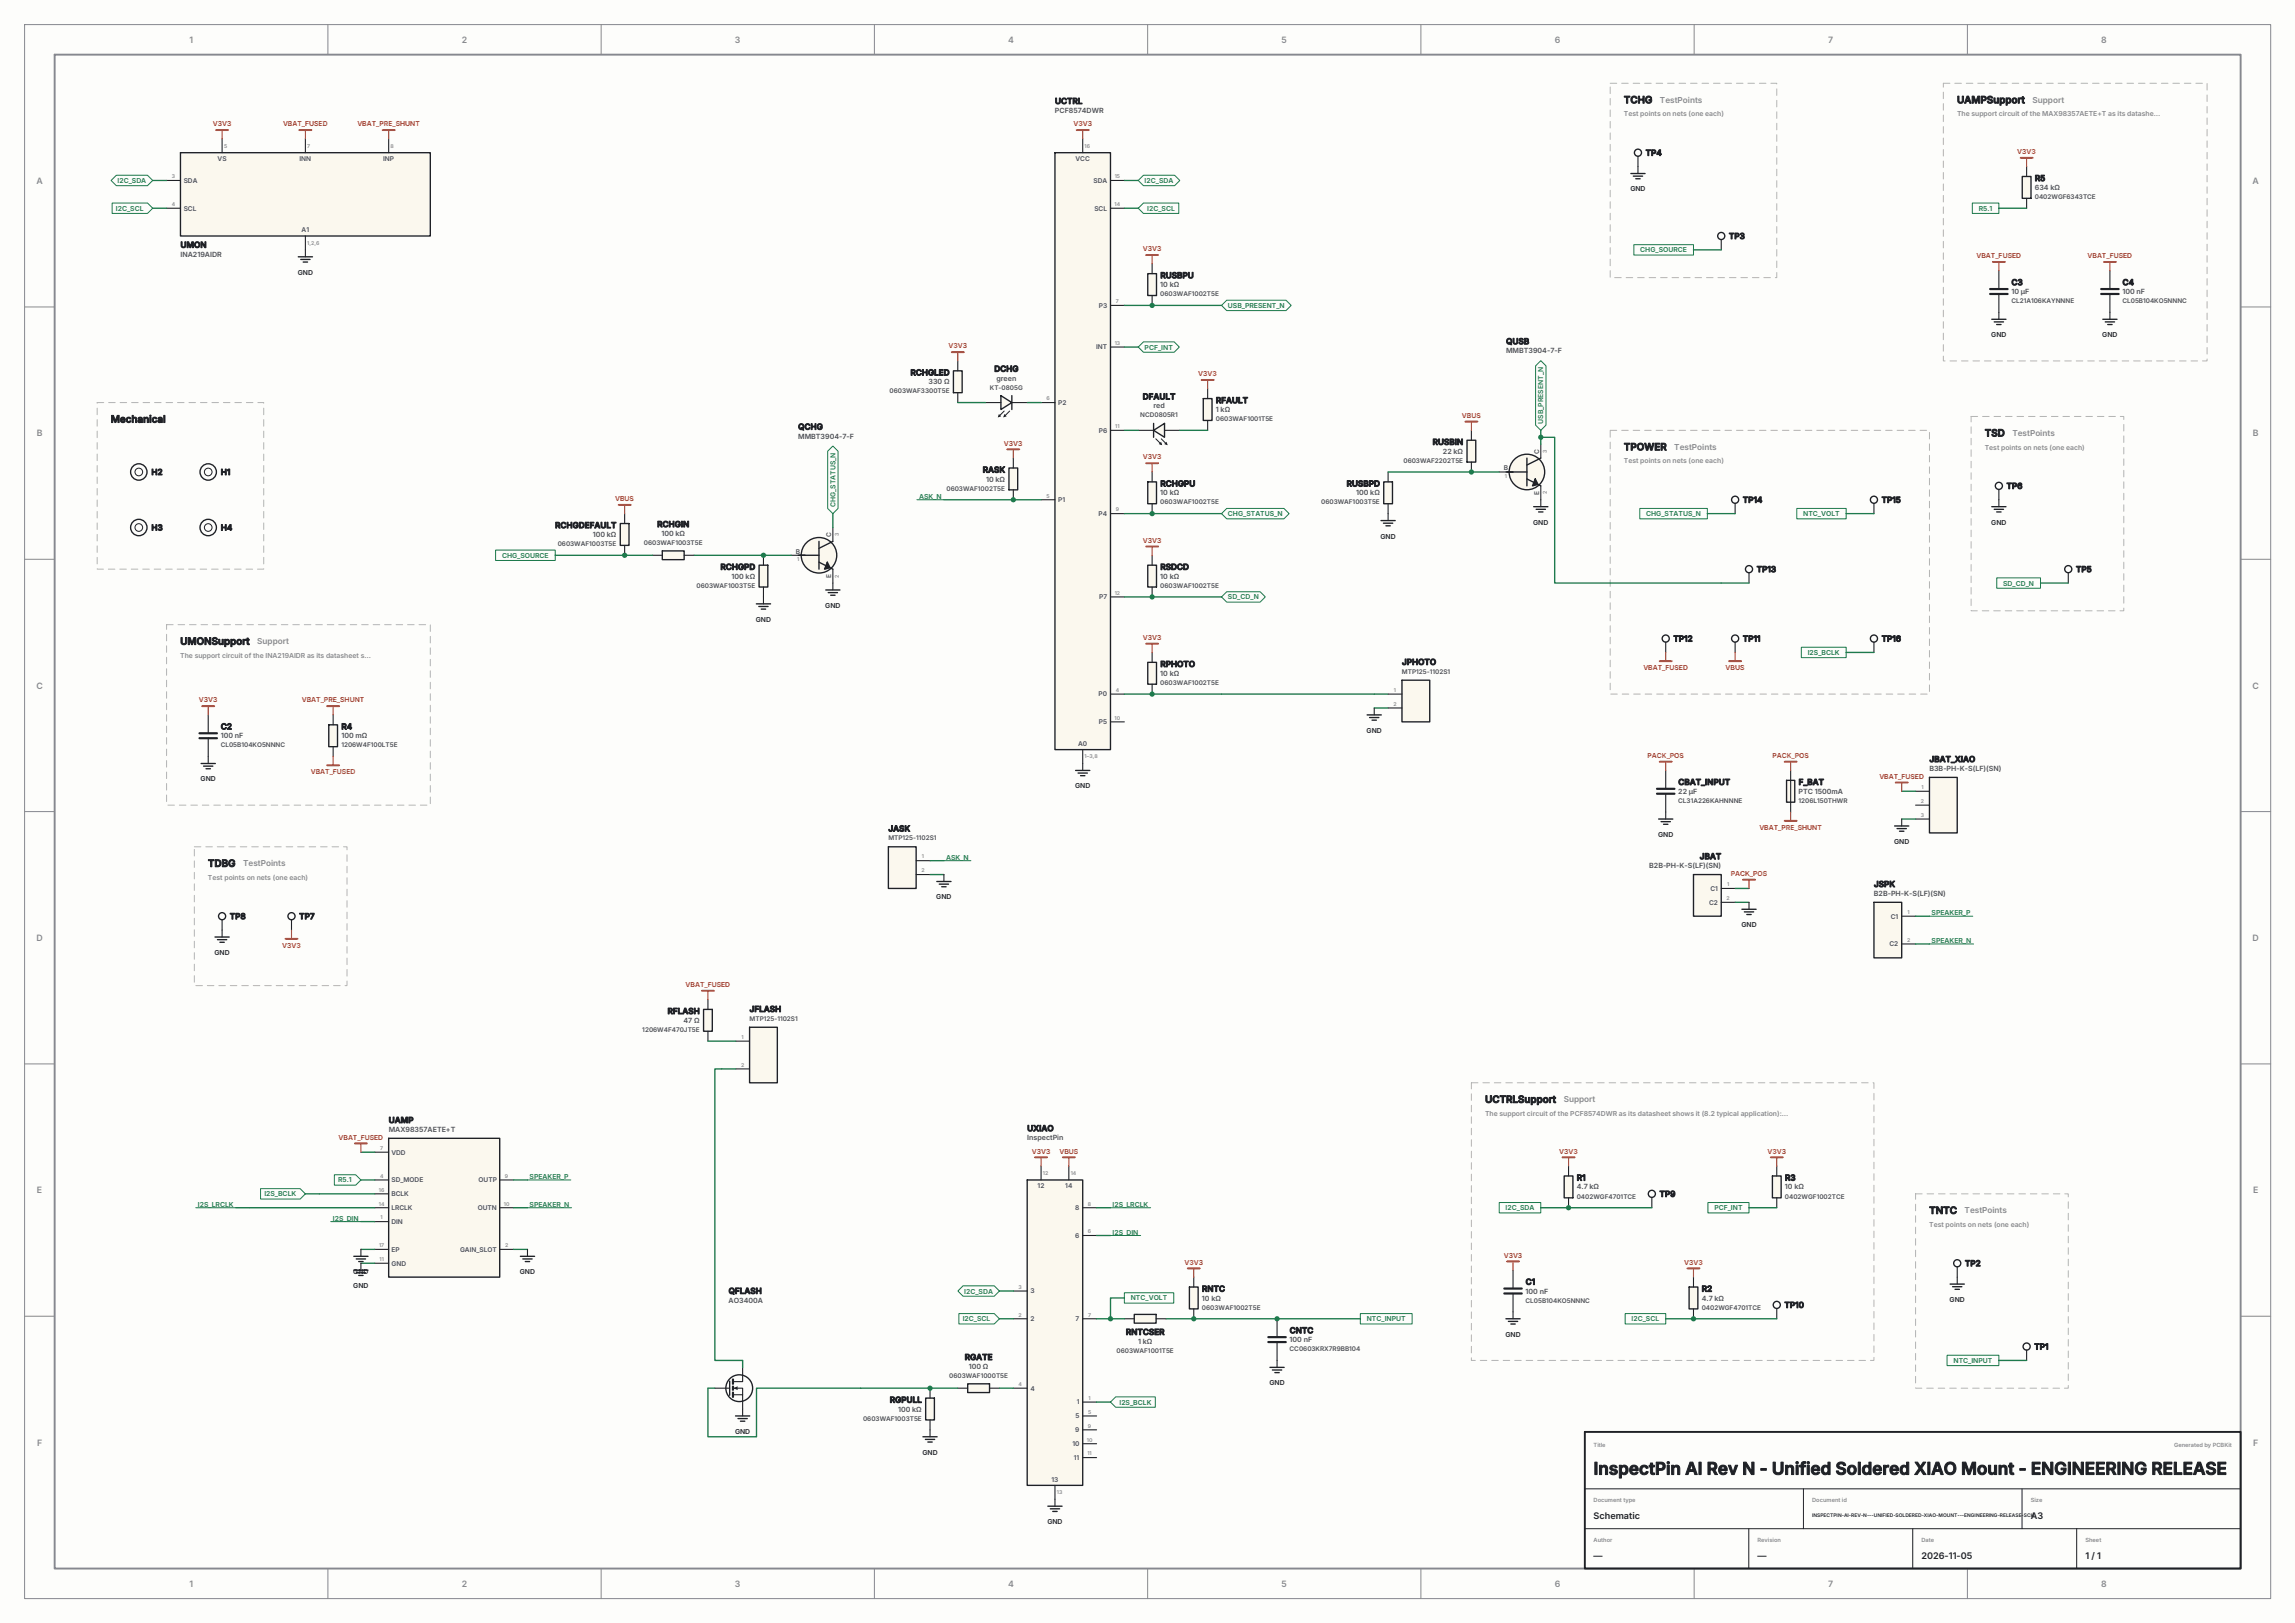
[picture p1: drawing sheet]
<svg xmlns="http://www.w3.org/2000/svg" width="420mm" height="297mm" viewBox="0 0 420 297" stroke-linecap="round" stroke-linejoin="round" font-family="sans-serif">
<defs><g id="words">
<text font-size="3.1" fill="#1f2126" x="291.6" y="269.8">InspectPin AI Rev N - Unified Soldered XIAO Mount - ENGINEERING RELEASE</text>
<g font-size="1.8" fill="#1f2126">
<text x="297.2" y="18.9">TCHG</text>
<text x="358.1" y="18.9">UAMPSupport</text>
<text x="20.3" y="77.3">Mechanical</text>
<text x="297.2" y="82.4">TPOWER</text>
<text x="363.2" y="79.9">TSD</text>
<text x="33" y="118">UMONSupport</text>
<text x="38.1" y="158.6">TDBG</text>
<text x="271.8" y="201.8">UCTRLSupport</text>
<text x="353.1" y="222.1">TNTC</text>
</g>
<g font-size="1.7" fill="#1f2126">
<text x="291.6" y="278">Schematic</text>
<text x="371.6" y="278">A3</text>
<text x="291.6" y="285.2">—</text>
<text x="321.6" y="285.2">—</text>
<text x="351.6" y="285.2">2026-11-05</text>
<text x="381.6" y="285.2">1 / 1</text>
</g>
<g font-size="1.6" fill="#86888f">
<text x="34.7" y="7.8">1</text>
<text x="84.5" y="7.8">2</text>
<text x="134.5" y="7.8">3</text>
<text x="184.5" y="7.8">4</text>
<text x="234.5" y="7.8">5</text>
<text x="284.5" y="7.8">6</text>
<text x="334.6" y="7.8">7</text>
<text x="384.5" y="7.8">8</text>
<text x="6.7" y="33.7">A</text>
<text x="412.2" y="33.7">A</text>
<text x="6.7" y="79.8">B</text>
<text x="412.3" y="79.8">B</text>
<text x="6.7" y="126">C</text>
<text x="412.2" y="126">C</text>
<text x="6.7" y="172.2">D</text>
<text x="412.2" y="172.2">D</text>
<text x="6.8" y="218.4">E</text>
<text x="412.3" y="218.4">E</text>
<text x="6.8" y="264.5">F</text>
<text x="412.3" y="264.5">F</text>
<text x="34.7" y="290.4">1</text>
<text x="84.5" y="290.4">2</text>
<text x="134.5" y="290.4">3</text>
<text x="184.5" y="290.4">4</text>
<text x="234.5" y="290.4">5</text>
<text x="284.5" y="290.4">6</text>
<text x="334.6" y="290.4">7</text>
<text x="384.5" y="290.4">8</text>
</g>
<g font-size="1.5" fill="#1f2126">
<text x="193.1" y="19">UCTRL</text>
<text x="301.2" y="28.5">TP4</text>
<text x="372.4" y="33.1">R5</text>
<text x="33" y="45.3">UMON</text>
<text x="316.4" y="43.7">TP3</text>
<text x="212.3" y="50.9">RUSBPU</text>
<text x="368.1" y="52.2">C3</text>
<text x="388.4" y="52.2">C4</text>
<text x="275.6" y="63">QUSB</text>
<text x="166.6" y="68.7">RCHGLED</text>
<text x="182" y="68">DCHG</text>
<text x="209.1" y="73.1">DFAULT</text>
<text x="222.5" y="73.8">RFAULT</text>
<text x="146.1" y="78.6">QCHG</text>
<text x="262.2" y="81.4">RUSBIN</text>
<text x="27.7" y="86.9">H2</text>
<text x="40.4" y="86.9">H1</text>
<text x="179.8" y="86.5">RASK</text>
<text x="212.3" y="89">RCHGPU</text>
<text x="246.4" y="89">RUSBPD</text>
<text x="367.2" y="89.5">TP6</text>
<text x="318.9" y="92">TP14</text>
<text x="344.3" y="92">TP15</text>
<text x="27.7" y="97.1">H3</text>
<text x="40.4" y="97.1">H4</text>
<text x="101.6" y="96.6">RCHGDEFAULT</text>
<text x="120.3" y="96.5">RCHGIN</text>
<text x="131.8" y="104.3">RCHGPD</text>
<text x="212.3" y="104.3">RSDCD</text>
<text x="321.5" y="104.7">TP13</text>
<text x="379.9" y="104.7">TP5</text>
<text x="306.2" y="117.4">TP12</text>
<text x="318.9" y="117.4">TP11</text>
<text x="344.3" y="117.4">TP16</text>
<text x="212.3" y="122.1">RPHOTO</text>
<text x="256.6" y="121.7">JPHOTO</text>
<text x="40.4" y="133.5">C2</text>
<text x="62.5" y="133.5">R4</text>
<text x="307.1" y="143.6">CBAT_INPUT</text>
<text x="329.2" y="143.6">F_BAT</text>
<text x="353.1" y="139.5">JBAT_XIAO</text>
<text x="162.6" y="152.2">JASK</text>
<text x="311.1" y="157.2">JBAT</text>
<text x="342.9" y="162.3">JSPK</text>
<text x="42" y="168.2">TP8</text>
<text x="54.7" y="168.2">TP7</text>
<text x="122.2" y="185.6">RFLASH</text>
<text x="137.2" y="185.2">JFLASH</text>
<text x="71.1" y="205.5">UAMP</text>
<text x="188" y="207">UXIAO</text>
<text x="288.6" y="216">R1</text>
<text x="303.7" y="219">TP9</text>
<text x="326.7" y="216">R3</text>
<text x="359.6" y="231.7">TP2</text>
<text x="133.3" y="236.8">QFLASH</text>
<text x="220" y="236.4">RNTC</text>
<text x="279.2" y="235.1">C1</text>
<text x="311.4" y="236.4">R2</text>
<text x="326.6" y="239.3">TP10</text>
<text x="206" y="244.3">RNTCSER</text>
<text x="236" y="244">CNTC</text>
<text x="176.5" y="248.9">RGATE</text>
<text x="372.3" y="247">TP1</text>
<text x="162.8" y="256.7">RGPULL</text>
</g>
<g font-size="1.5" fill="#86888f">
<text x="303.8" y="18.8">TestPoints</text>
<text x="372" y="18.8">Support</text>
<text x="306.4" y="82.3">TestPoints</text>
<text x="368.3" y="79.8">TestPoints</text>
<text x="47.1" y="117.9">Support</text>
<text x="44.5" y="158.5">TestPoints</text>
<text x="286.2" y="201.7">Support</text>
<text x="359.5" y="222">TestPoints</text>
</g>
<g font-size="1.3" fill="#c2361f">
<text x="38.9" y="23.1">V3V3</text>
<text x="51.8" y="23.1">VBAT_FUSED</text>
<text x="65.4" y="23.1">VBAT_PRE_SHUNT</text>
<text x="196.4" y="23.1">V3V3</text>
<text x="369.2" y="28.2">V3V3</text>
<text x="209.1" y="46">V3V3</text>
<text x="361.7" y="47.2">VBAT_FUSED</text>
<text x="382" y="47.2">VBAT_FUSED</text>
<text x="173.6" y="63.8">V3V3</text>
<text x="219.3" y="68.8">V3V3</text>
<text x="267.5" y="76.5">VBUS</text>
<text x="183.7" y="81.5">V3V3</text>
<text x="209.1" y="84.1">V3V3</text>
<text x="112.6" y="91.7">VBUS</text>
<text x="209.1" y="99.3">V3V3</text>
<text x="209.1" y="117.1">V3V3</text>
<text x="300.7" y="122.6">VBAT_FUSED</text>
<text x="315.8" y="122.6">VBUS</text>
<text x="36.4" y="128.5">V3V3</text>
<text x="55.2" y="128.5">VBAT_PRE_SHUNT</text>
<text x="56.9" y="141.7">VBAT_FUSED</text>
<text x="301.5" y="138.7">PACK_POS</text>
<text x="324.4" y="138.7">PACK_POS</text>
<text x="343.9" y="142.5">VBAT_FUSED</text>
<text x="322" y="151.8">VBAT_PRE_SHUNT</text>
<text x="316.7" y="160.3">PACK_POS</text>
<text x="51.6" y="173.4">V3V3</text>
<text x="125.5" y="180.6">VBAT_FUSED</text>
<text x="62" y="208.6">VBAT_FUSED</text>
<text x="188.8" y="211.1">V3V3</text>
<text x="193.9" y="211.1">VBUS</text>
<text x="285.4" y="211.1">V3V3</text>
<text x="323.5" y="211.1">V3V3</text>
<text x="216.8" y="231.4">V3V3</text>
<text x="275.2" y="230.1">V3V3</text>
<text x="308.2" y="231.4">V3V3</text>
</g>
<g font-size="1.3" fill="#4a4d55">
<text x="193.1" y="20.7">PCF8574DWR</text>
<text x="372.4" y="34.8">634 kΩ</text>
<text x="33" y="47">INA219AIDR</text>
<text x="212.3" y="52.5">10 kΩ</text>
<text x="368.1" y="53.8">10 µF</text>
<text x="388.4" y="53.8">100 nF</text>
<text x="275.6" y="64.6">MMBT3904-7-F</text>
<text x="169.9" y="70.3">330 Ω</text>
<text x="182.3" y="69.6">green</text>
<text x="211.1" y="74.7">red</text>
<text x="222.5" y="75.4">1 kΩ</text>
<text x="146.1" y="80.2">MMBT3904-7-F</text>
<text x="264.1" y="83">22 kΩ</text>
<text x="180.5" y="88.1">10 kΩ</text>
<text x="212.3" y="90.7">10 kΩ</text>
<text x="248.2" y="90.7">100 kΩ</text>
<text x="108.5" y="98.3">100 kΩ</text>
<text x="121" y="98.1">100 kΩ</text>
<text x="133.9" y="105.9">100 kΩ</text>
<text x="212.3" y="105.9">10 kΩ</text>
<text x="212.3" y="123.7">10 kΩ</text>
<text x="40.4" y="135.1">100 nF</text>
<text x="62.5" y="135.1">100 mΩ</text>
<text x="353.1" y="141.1">B3B-PH-K-S(LF)(SN)</text>
<text x="307.1" y="145.3">22 µF</text>
<text x="329.2" y="145.3">PTC 1500mA</text>
<text x="301.8" y="158.9">B2B-PH-K-S(LF)(SN)</text>
<text x="342.9" y="163.9">B2B-PH-K-S(LF)(SN)</text>
<text x="125.1" y="187.2">47 Ω</text>
<text x="71.1" y="207.1">MAX98357AETE+T</text>
<text x="188" y="208.6">InspectPin</text>
<text x="288.6" y="217.7">4.7 kΩ</text>
<text x="326.7" y="217.7">10 kΩ</text>
<text x="133.3" y="238.4">AO3400A</text>
<text x="220" y="238">10 kΩ</text>
<text x="279.2" y="236.7">100 nF</text>
<text x="311.4" y="238">4.7 kΩ</text>
<text x="208.3" y="245.9">1 kΩ</text>
<text x="236" y="245.6">100 nF</text>
<text x="177.3" y="250.5">100 Ω</text>
<text x="164.4" y="258.3">100 kΩ</text>
</g>
<g font-size="1.3" fill="#86888f">
<text x="297.2" y="21.3">Test points on nets (one each)</text>
<text x="358.1" y="21.3">The support circuit of the MAX98357AETE+T as its datashe…</text>
<text x="363.2" y="82.3">Test points on nets (one each)</text>
<text x="297.2" y="84.8">Test points on nets (one each)</text>
<text x="33" y="120.4">The support circuit of the INA219AIDR as its datasheet s…</text>
<text x="38.1" y="161">Test points on nets (one each)</text>
<text x="271.8" y="204.2">The support circuit of the PCF8574DWR as its datasheet shows it (8.2 typical application):…</text>
<text x="353.1" y="224.5">Test points on nets (one each)</text>
</g>
<g font-size="1.3" fill="#1d7a4c">
<text x="21.5" y="33.5">I2C_SDA</text>
<text x="209.5" y="33.5">I2C_SDA</text>
<text x="21.2" y="38.6">I2C_SCL</text>
<text x="210" y="38.6">I2C_SCL</text>
<text x="362.1" y="38.6">R5.1</text>
<text x="300.2" y="46.2">CHG_SOURCE</text>
<text x="224.7" y="56.3">USB_PRESENT_N</text>
<text x="209.5" y="64">PCF_INT</text>
<text x="282.4" y="77.6" transform="rotate(-90 282.4 77.6)">USB_PRESENT_N</text>
<text x="152.9" y="92.8" transform="rotate(-90 152.9 92.8)">CHG_STATUS_N</text>
<text x="168.2" y="91.3">ASK_N</text>
<text x="224.7" y="94.4">CHG_STATUS_N</text>
<text x="301.3" y="94.4">CHG_STATUS_N</text>
<text x="330" y="94.4">NTC_VOLT</text>
<text x="91.9" y="102.1">CHG_SOURCE</text>
<text x="366.6" y="107.1">SD_CD_N</text>
<text x="224.7" y="109.7">SD_CD_N</text>
<text x="330.8" y="119.8">I2S_BCLK</text>
<text x="173.1" y="157.3">ASK_N</text>
<text x="353.5" y="167.5">SPEAKER_P</text>
<text x="353.5" y="172.6">SPEAKER_N</text>
<text x="96.9" y="215.8">SPEAKER_P</text>
<text x="36.2" y="220.8">I2S_LRCLK</text>
<text x="48.4" y="218.9">I2S_BCLK</text>
<text x="61.9" y="216.4">R5.1</text>
<text x="96.9" y="220.8">SPEAKER_N</text>
<text x="203.6" y="220.8">I2S_LRCLK</text>
<text x="275.5" y="221.5">I2C_SDA</text>
<text x="313.7" y="221.5">PCF_INT</text>
<text x="60.9" y="223.4">I2S_DIN</text>
<text x="203.6" y="225.9">I2S_DIN</text>
<text x="176.5" y="236.7">I2C_SDA</text>
<text x="206.9" y="238">NTC_VOLT</text>
<text x="176.2" y="241.8">I2C_SCL</text>
<text x="250.1" y="241.8">NTC_INPUT</text>
<text x="298.6" y="241.8">I2C_SCL</text>
<text x="357.5" y="249.4">NTC_INPUT</text>
<text x="204.9" y="257">I2S_BCLK</text>
</g>
<g font-size="1.3" fill="#1f2126">
<text x="298.4" y="35">GND</text>
<text x="54.5" y="50.3">GND</text>
<text x="364.4" y="61.7">GND</text>
<text x="384.7" y="61.7">GND</text>
<text x="252.6" y="98.5">GND</text>
<text x="280.6" y="96">GND</text>
<text x="364.4" y="96">GND</text>
<text x="138.3" y="113.8">GND</text>
<text x="151" y="111.2">GND</text>
<text x="250.1" y="134.1">GND</text>
<text x="36.7" y="143">GND</text>
<text x="196.8" y="144.3">GND</text>
<text x="303.4" y="153.2">GND</text>
<text x="346.6" y="154.4">GND</text>
<text x="171.3" y="164.6">GND</text>
<text x="318.7" y="169.7">GND</text>
<text x="39.3" y="174.8">GND</text>
<text x="64.7" y="233.2">GND</text>
<text x="95.1" y="233.2">GND</text>
<text x="64.7" y="235.7">GND</text>
<text x="356.8" y="238.3">GND</text>
<text x="275.5" y="244.6">GND</text>
<text x="232.3" y="253.5">GND</text>
<text x="134.5" y="262.4">GND</text>
<text x="168.8" y="266.2">GND</text>
<text x="191.7" y="278.9">GND</text>
</g>
<g font-size="1.2" fill="#4a4d55">
<text x="39.8" y="29.5">VS</text>
<text x="54.8" y="29.5">INN</text>
<text x="70.1" y="29.5">INP</text>
<text x="196.8" y="29.5">VCC</text>
<text x="33.6" y="33.5">SDA</text>
<text x="200.1" y="33.5">SDA</text>
<text x="33.6" y="38.5">SCL</text>
<text x="200.3" y="38.5">SCL</text>
<text x="372.4" y="36.4">0402WGF6343TCE</text>
<text x="55.2" y="42.5">A1</text>
<text x="201.1" y="56.3">P3</text>
<text x="212.3" y="54.2">0603WAF1002T5E</text>
<text x="368.1" y="55.5">CL21A106KAYNNNE</text>
<text x="388.4" y="55.5">CL05B104KO5NNNC</text>
<text x="200.6" y="63.9">INT</text>
<text x="162.8" y="72">0603WAF3300T5E</text>
<text x="181.2" y="71.3">KT-0805G</text>
<text x="193.7" y="74.1">P2</text>
<text x="208.7" y="76.4">NCD0805R1</text>
<text x="222.5" y="77.1">0603WAF1001T5E</text>
<text x="201.1" y="79.2">P6</text>
<text x="281.7" y="83" transform="rotate(-90 281.7 83)">C</text>
<text x="173.2" y="89.8">0603WAF1002T5E</text>
<text x="256.8" y="84.7">0603WAF2202T5E</text>
<text x="275.2" y="86.1">B</text>
<text x="193.7" y="91.9">P1</text>
<text x="201.1" y="94.4">P4</text>
<text x="212.3" y="92.3">0603WAF1002T5E</text>
<text x="241.8" y="92.3">0603WAF1003T5E</text>
<text x="281.7" y="90.5" transform="rotate(-90 281.7 90.5)">E</text>
<text x="102.1" y="99.9">0603WAF1003T5E</text>
<text x="117.8" y="99.7">0603WAF1003T5E</text>
<text x="145.7" y="101.3">B</text>
<text x="152.1" y="98.2" transform="rotate(-90 152.1 98.2)">C</text>
<text x="127.5" y="107.5">0603WAF1003T5E</text>
<text x="152.1" y="105.8" transform="rotate(-90 152.1 105.8)">E</text>
<text x="212.3" y="107.5">0603WAF1002T5E</text>
<text x="201.2" y="109.7">P7</text>
<text x="212.3" y="125.3">0603WAF1002T5E</text>
<text x="256.6" y="123.3">MTP125-1102S1</text>
<text x="201.1" y="127.5">P0</text>
<text x="40.4" y="136.8">CL05B104KO5NNNC</text>
<text x="62.5" y="136.8">1206W4F100LT5E</text>
<text x="197.3" y="136.5">A0</text>
<text x="201.1" y="132.5">P5</text>
<text x="307.1" y="146.9">CL31A226KAHNNNE</text>
<text x="329.2" y="146.9">1206L150THWR</text>
<text x="162.6" y="153.7">MTP125-1102S1</text>
<text x="312.8" y="165.6">C2</text>
<text x="313" y="163">C1</text>
<text x="345.8" y="173.2">C2</text>
<text x="346" y="168.1">C1</text>
<text x="117.5" y="188.8">1206W4F470JT5E</text>
<text x="137.2" y="186.8">MTP125-1102S1</text>
<text x="71.6" y="211.3">VDD</text>
<text x="71.6" y="216.4">SD_MODE</text>
<text x="71.6" y="221.4">LRCLK</text>
<text x="71.6" y="218.9">BCLK</text>
<text x="87.4" y="221.4">OUTN</text>
<text x="87.6" y="216.4">OUTP</text>
<text x="189.9" y="217.5">12</text>
<text x="195" y="217.5">14</text>
<text x="196.8" y="221.4">8</text>
<text x="288.6" y="219.3">0402WGF4701TCE</text>
<text x="326.7" y="219.3">0402WGF1002TCE</text>
<text x="71.6" y="224">DIN</text>
<text x="196.8" y="226.5">6</text>
<text x="71.6" y="231.6">GND</text>
<text x="71.6" y="229.1">EP</text>
<text x="84.2" y="229.1">GAIN_SLOT</text>
<text x="188.6" y="236.7">3</text>
<text x="220" y="239.6">0603WAF1002T5E</text>
<text x="279.2" y="238.4">CL05B104KO5NNNC</text>
<text x="311.4" y="239.6">0402WGF4701TCE</text>
<text x="188.6" y="241.8">2</text>
<text x="196.9" y="241.8">7</text>
<text x="204.3" y="247.6">0603WAF1001T5E</text>
<text x="236" y="247.3">CC0603KRX7R9BB104</text>
<text x="173.7" y="252.2">0603WAF1000T5E</text>
<text x="188.6" y="254.5">4</text>
<text x="197" y="257">1</text>
<text x="158" y="260">0603WAF1003T5E</text>
<text x="196.8" y="262.1">9</text>
<text x="196.8" y="259.5">5</text>
<text x="196.2" y="264.6">10</text>
<text x="196.5" y="267.2">11</text>
<text x="192.4" y="271.2">13</text>
</g>
<g font-size="1" fill="#86888f">
<text x="41" y="27">5</text>
<text x="56.2" y="27">7</text>
<text x="71.5" y="27">8</text>
<text x="198.5" y="27">16</text>
<text x="31.5" y="32.6">3</text>
<text x="204" y="32.6">15</text>
<text x="31.4" y="37.7">4</text>
<text x="204" y="37.7">14</text>
<text x="56.2" y="44.8">1,2,6</text>
<text x="204.2" y="55.5">7</text>
<text x="204" y="63.1">13</text>
<text x="191.5" y="73.3">6</text>
<text x="204.1" y="78.3">11</text>
<text x="283.1" y="82.9" transform="rotate(-90 283.1 82.9)">3</text>
<text x="275.4" y="87.5">1</text>
<text x="191.5" y="91">5</text>
<text x="204.2" y="93.6">9</text>
<text x="283.1" y="90.5" transform="rotate(-90 283.1 90.5)">2</text>
<text x="153.5" y="98.1" transform="rotate(-90 153.5 98.1)">3</text>
<text x="145.9" y="102.7">1</text>
<text x="153.5" y="105.7" transform="rotate(-90 153.5 105.7)">2</text>
<text x="204" y="108.8">12</text>
<text x="204" y="131.7">10</text>
<text x="204.2" y="126.6">4</text>
<text x="255" y="129.2">2</text>
<text x="255.1" y="126.6">1</text>
<text x="198.5" y="138.8">1–3,8</text>
<text x="351.5" y="149.5">3</text>
<text x="351.5" y="146.9">2</text>
<text x="351.6" y="144.4">1</text>
<text x="168.6" y="159.6">2</text>
<text x="168.7" y="157.1">1</text>
<text x="316" y="164.7">2</text>
<text x="316.1" y="162.2">1</text>
<text x="349.1" y="167.3">1</text>
<text x="349" y="172.3">2</text>
<text x="135.7" y="190.1">1</text>
<text x="135.6" y="195.2">2</text>
<text x="69.5" y="215.5">4</text>
<text x="69.6" y="210.4">7</text>
<text x="92.4" y="215.5">9</text>
<text x="190.9" y="215">12</text>
<text x="196" y="215">14</text>
<text x="69.3" y="220.6">14</text>
<text x="69.4" y="218.1">16</text>
<text x="92.2" y="220.6">10</text>
<text x="199.1" y="220.6">8</text>
<text x="69.7" y="223.1">1</text>
<text x="199.1" y="225.7">6</text>
<text x="69.4" y="228.2">17</text>
<text x="69.5" y="230.8">11</text>
<text x="92.4" y="228.2">2</text>
<text x="186.4" y="235.8">3</text>
<text x="186.4" y="240.9">2</text>
<text x="199.1" y="240.9">7</text>
<text x="186.4" y="253.6">4</text>
<text x="199.2" y="256.2">1</text>
<text x="198.9" y="263.8">10</text>
<text x="199.1" y="261.2">9</text>
<text x="199.1" y="258.7">5</text>
<text x="199" y="266.3">11</text>
<text x="291.6" y="264.7">Title</text>
<text x="397.9" y="264.7">Generated by PCBKit</text>
<text x="193.4" y="273.4">13</text>
<text x="291.6" y="274.8">Document type</text>
<text x="331.6" y="274.8">Document id</text>
<text x="371.6" y="274.8">Size</text>
<text x="291.6" y="282.1">Author</text>
<text x="321.6" y="282.1">Revision</text>
<text x="351.6" y="282.1">Date</text>
<text x="381.6" y="282.1">Sheet</text>
</g>
<text font-size=".9" fill="#1f2126" x="331.6" y="277.7">INSPECTPIN-AI-REV-N---UNIFIED-SOLDERED-XIAO-MOUNT---ENGINEERING-RELEASE-SCH</text>
</g></defs>
<path d="M0 0h420v297h-420z" fill="#fdfdfb"/>
<path d="M10 10h400.1v277h-400.1z" fill="none" stroke="#86888f" stroke-width=".35"/>
<g fill="none" stroke="#86888f" stroke-width=".18">
<path d="M4.5 4.5h411.1v288h-411.1zM60 4.5v5.5M110 4.5v5.5M160 4.5v5.5M210 4.5v5.5M260 4.5v5.5M310 4.5v5.5M360 4.5v5.5M4.5 56.2h5.5M410.1 56.2h5.5M4.5 102.3h5.5M410.1 102.3h5.5"/>
<path d="M4.5 148.5h5.5M410.1 148.5h5.5M4.5 194.7h5.5M410.1 194.7h5.5M4.5 240.9h5.5M410.1 240.9h5.5M60 287v5.5M110 287v5.5M160 287v5.5M210 287v5.5M260 287v5.5M310 287v5.5"/>
<path d="M360 287v5.5"/>
</g>
<path d="M290 262h120.1v25h-120.1z" fill="none" stroke="#1f2126" stroke-width=".35"/>
<path d="M290 272.5h120.1M290 279.7h120.1M320 279.7v7.3M330 272.5v7.2M350 279.7v7.3M370 272.5v7.2M380 279.7v7.3" fill="none" stroke="#1f2126" stroke-width=".18"/>
<path d="M294.7 15.2h30.5v35.6h-30.5v-35.6M355.6 15.2h48.3v50.8h-48.3v-50.8M17.8 73.7h30.5v30.5h-30.5v-30.5M294.7 78.7h58.4v48.3h-58.4v-48.3M360.7 76.2h28v35.6h-28v-35.6M30.5 114.3h48.2v33h-48.2v-33M35.6 155h27.9v25.4h-27.9v-25.4M269.3 198.1h73.6v50.9h-73.6v-50.9M350.6 218.5h27.9v35.5h-27.9v-35.5" fill="none" stroke="#b5b6b0" stroke-width=".18" stroke-dasharray="1.2 .9"/>
<g fill="#fbf8ee">
<path d="M138.9 103.4h1.6v4h-1.6z"/>
<path d="M121.2 100.8h4v1.6h-4z"/>
<path d="M113.5 95.8h1.6v4h-1.6z"/>
<path d="M268.5 80.6h1.6v4h-1.6z"/>
<path d="M253.2 88.2h1.6v4h-1.6z"/>
<path d="M183.2 72.4l2 1.3-2 1.2z"/>
<path d="M174.5 67.9h1.6v4h-1.6z"/>
<path d="M184.6 85.6h1.6v4h-1.6z"/>
<path d="M210 50.1h1.6v4h-1.6z"/>
<path d="M211.1 78.7l2-1.2v2.5z"/>
<path d="M220.2 72.9h1.6v4h-1.6z"/>
<path d="M210 88.2h1.6v4h-1.6z"/>
<path d="M210 103.4h1.6v4h-1.6z"/>
<path d="M210 121.2h1.6v4h-1.6z"/>
<path d="M193.1 27.9h10.1v109.3h-10.1z"/>
<path d="M162.6 155h5.1v7.6h-5.1z"/>
<path d="M256.6 124.5h5.1v7.6h-5.1z"/>
<path d="M177.1 253.2h4v1.6h-4z"/>
<path d="M169.4 255.8h1.6v4h-1.6z"/>
<path d="M207.6 240.5h4v1.6h-4z"/>
<path d="M217.7 235.5h1.6v4h-1.6z"/>
<path d="M188 215.9h10.1v55.9h-10.1z"/>
<path d="M128.8 184.7h1.6v4h-1.6z"/>
<path d="M137.2 188h5.1v10.1h-5.1z"/>
<path d="M370.1 32.3h1.6v4h-1.6z"/>
<path d="M309.9 160h5.1v7.7h-5.1z"/>
<path d="M327 142.8h1.5v4h-1.5z"/>
<path d="M353.1 142.3h5.1v10.1h-5.1z"/>
<path d="M342.9 165.1h5.1v10.2h-5.1z"/>
<path d="M71.1 208.3h20.4v25.4h-20.4z"/>
<path d="M60.2 132.6h1.6v4h-1.6z"/>
<path d="M286.3 215.2h1.6v4h-1.6z"/>
<path d="M309.1 235.5h1.6v4h-1.6z"/>
<path d="M324.4 215.2h1.6v4h-1.6z"/>
<path d="M33 27.9h45.7v15.3h-45.7z"/>
<circle cx="149.9" cy="101.6" r="3.3"/>
<circle cx="279.4" cy="86.4" r="3.3"/>
</g>
<g fill="none" stroke="#1f2126" stroke-width=".25">
<path d="M149.9 99.1v5.1M152.4 99.1l-2.5 1.2M146.1 101.6h3.8M149.9 102.9l2.5 1.3"/>
<circle cx="149.9" cy="101.6" r="3.3"/>
</g>
<path d="M151.4 102.9l.5 1-1 .3z" fill="#1f2126"/>
<g fill="none" stroke="#1f2126" stroke-width=".25">
<path d="M113.5 95.8h1.6v4h-1.6zM275.6 86.4h3.8M279.4 87.6l2.6 1.3M279.4 83.8v5.1M282 83.8l-2.6 1.3M121.2 100.8h4v1.6h-4zM138.9 103.4h1.6v4h-1.6zM151.4 102.9l.5 1-1 .3z"/>
<circle cx="279.4" cy="86.4" r="3.3"/>
</g>
<path d="M114.3 94v1.8M114.3 99.8v1.8M152.4 96.5v2.6M119.4 101.6h1.8M125.2 101.6h1.8M139.7 101.6v1.8M139.7 107.4v1.8M144.8 101.6h2.5M152.4 104.2v2.5" fill="none" stroke="#1f2126" stroke-width=".2"/>
<path d="M281 87.6l.5 1.1-1 .2z" fill="#1f2126"/>
<path d="M183.2 72.4l2 1.3-2 1.2zM185.2 72.4v2.5M253.2 88.2h1.6v4h-1.6zM268.5 80.6h1.6v4h-1.6zM281 87.6l.5 1.1-1 .2z" fill="none" stroke="#1f2126" stroke-width=".25"/>
<path d="M180.4 73.7h2.8M185.2 73.7h2.8M269.3 78.7v1.9M254 86.4v1.8M254 92.2v1.8M269.3 84.6v1.8M274.4 86.4h2.5M282 81.3v2.5M282 88.9v2.6" fill="none" stroke="#1f2126" stroke-width=".2"/>
<path d="M183.8 75.2l-1 1" fill="none" stroke="#1f2126" stroke-width=".18"/>
<path d="M182.8 75.8l.4 .4-.6 .2z" fill="#1f2126"/>
<path d="M184.8 75.2l-1 1" fill="none" stroke="#1f2126" stroke-width=".18"/>
<path d="M183.8 75.8l.4 .4-.6 .2z" fill="#1f2126"/>
<path d="M210 50.1h1.6v4h-1.6zM174.5 67.9h1.6v4h-1.6zM211.1 78.7l2-1.2v2.5zM211.1 77.5v2.5M184.6 85.6h1.6v4h-1.6z" fill="none" stroke="#1f2126" stroke-width=".25"/>
<path d="M210.8 48.3v1.8M210.8 54.1v1.8M175.3 66v1.9M175.3 71.9v1.8M208.3 78.7h2.8M213.1 78.7h2.8M185.4 83.8v1.8M185.4 89.6v1.9" fill="none" stroke="#1f2126" stroke-width=".2"/>
<path d="M212.5 80.3l1 1" fill="none" stroke="#1f2126" stroke-width=".18"/>
<path d="M213.1 81.3l.4-.5 .2 .7z" fill="#1f2126"/>
<path d="M211.5 80.3l1 1" fill="none" stroke="#1f2126" stroke-width=".18"/>
<path d="M212.1 81.3l.4-.5 .2 .7z" fill="#1f2126"/>
<g fill="none" stroke="#1f2126" stroke-width=".25">
<path d="M193.1 27.9h10.1v109.3h-10.1zM220.2 72.9h1.6v4h-1.6zM210 88.2h1.6v4h-1.6zM210 103.4h1.6v4h-1.6zM210 121.2h1.6v4h-1.6zM256.6 124.5h5.1v7.6h-5.1zM162.6 155h5.1v7.6h-5.1zM133.5 252.7v2.6"/>
<circle cx="135.3" cy="254" r="2.45"/>
</g>
<g fill="none" stroke="#1f2126" stroke-width=".2">
<path d="M198.1 25.4v2.5M203.2 33h2.6M203.2 38.1h2.6M203.2 55.9h2.6M190.5 73.7h2.6M203.2 63.5h2.6M203.2 78.7h2.6M221 71.1v1.8M221 76.9v1.8M190.5 91.5h2.6M203.2 94h2.6M210.8 86.4v1.8"/>
<path d="M210.8 92.2v1.8M203.2 109.2h2.6M210.8 101.6v1.8M210.8 107.4v1.8M210.8 119.4v1.8M198.1 137.2v2.5M203.2 127h2.6M203.2 132.1h2.6M210.8 125.2v1.8M254 127h2.6M254 129.6h2.6M167.7 157.5h2.5"/>
<path d="M167.7 160h2.5M130.8 254h2.7M134.1 255.2h1.8v2.6M134.1 254h1.8v1.2M135.9 250.2v2.6h-1.8"/>
</g>
<path d="M134.1 252.4v.8M134.1 253.7v.6M134.1 254.8v.8" fill="none" stroke="#1f2126" stroke-width=".4"/>
<path d="M134.2 254l.8-.3v.7z" fill="#1f2126"/>
<g fill="none" stroke="#1f2126" stroke-width=".25">
<path d="M33 27.9h45.7v15.3h-45.7zM370.1 32.3h1.6v4h-1.6zM138.4 110.5h2.6M138.9 111h1.7M139.3 111.5h.8M60.2 132.6h1.6v4h-1.6zM327 142.8h1.5v4h-1.5zM353.1 142.3h5.1v10.1h-5.1zM309.9 160h5.1v7.7h-5.1zM342.9 165.1h5.1v10.2h-5.1zM128.8 184.7h1.6v4h-1.6zM137.2 188h5.1v10.1h-5.1z"/>
<path d="M71.1 208.3h20.4v25.4h-20.4zM188 215.9h10.1v55.9h-10.1zM286.3 215.2h1.6v4h-1.6zM324.4 215.2h1.6v4h-1.6zM217.7 235.5h1.6v4h-1.6zM309.1 235.5h1.6v4h-1.6zM169.4 255.8h1.6v4h-1.6zM177.1 253.2h4v1.6h-4zM207.6 240.5h4v1.6h-4z"/>
<circle cx="299.8" cy="27.9" r=".65"/>
<circle cx="315" cy="43.2" r=".65"/>
<circle cx="25.4" cy="86.4" r="1.5"/>
<circle cx="25.4" cy="96.5" r="1.5"/>
<circle cx="38.1" cy="86.4" r="1.5"/>
<circle cx="38.1" cy="96.5" r="1.5"/>
<circle cx="317.5" cy="91.5" r=".65"/>
<circle cx="342.9" cy="91.5" r=".65"/>
<circle cx="365.8" cy="88.9" r=".65"/>
<circle cx="304.8" cy="116.9" r=".65"/>
<circle cx="317.5" cy="116.9" r=".65"/>
<circle cx="320.1" cy="104.2" r=".65"/>
<circle cx="342.9" cy="116.9" r=".65"/>
<circle cx="378.5" cy="104.2" r=".65"/>
<circle cx="40.6" cy="167.7" r=".65"/>
<circle cx="53.3" cy="167.7" r=".65"/>
<circle cx="302.3" cy="218.5" r=".65"/>
<circle cx="325.2" cy="238.8" r=".65"/>
<circle cx="358.2" cy="231.2" r=".65"/>
<circle cx="370.9" cy="246.4" r=".65"/>
</g>
<g fill="none" stroke="#1f2126" stroke-width=".2">
<path d="M30.5 33h2.5M30.5 38.1h2.5M40.6 25.4v2.5M55.9 25.4v2.5M71.1 25.4v2.5M299.8 28.6v1.9M370.9 30.5v1.8M370.9 36.3v1.8M55.9 43.2v2.5M315 43.8v1.9M365.8 49.5v3.4M365.8 53.8v3.4"/>
<path d="M386.1 49.5v3.4M386.1 53.8v3.4M317.5 92.1v1.9M342.9 92.1v1.9M365.8 89.6v1.9M139.7 109.2v1.3M304.8 117.5v1.9M317.5 117.5v1.9M320.1 104.8v1.9M342.9 117.5v1.9M378.5 104.8v1.9M38.1 130.8v3.4"/>
<path d="M38.1 135.1v3.3M61 130.8v1.8M61 136.6v1.8M304.8 141v3.3M304.8 145.2v3.4M327.7 141v7.6M350.6 144.8h2.5M350.6 147.3h2.5M350.6 149.9h2.5M40.6 168.3v1.9M53.3 168.3v1.9M315 162.6h2.5"/>
<path d="M315 165.1h2.5M348 167.7h2.6M348 172.7h2.6M129.6 182.9v1.8M129.6 188.7v1.8M134.6 190.5h2.6M134.6 195.6h2.6M68.6 215.9h2.5M68.6 210.8h2.5M68.6 218.5h2.5M91.5 215.9h2.5M190.5 213.4v2.5"/>
<path d="M195.6 213.4v2.5M287.1 213.4v1.8M287.1 219.2v1.8M302.3 219.1v1.9M325.2 213.4v1.8M325.2 219.2v1.8M68.6 221h2.5M68.6 223.5h2.5M68.6 228.6h2.5M68.6 231.2h2.5M91.5 221h2.5M91.5 228.6h2.5"/>
<path d="M185.4 236.2h2.6M198.1 221h2.6M198.1 226.1h2.6M218.5 233.7v1.8M218.5 239.5v1.8M276.9 232.4v3.4M276.9 236.7v3.4M309.9 233.7v1.8M309.9 239.5v1.8M325.2 239.4v1.9M358.2 231.8v1.9M170.2 254v1.8"/>
<path d="M170.2 259.8v1.9M175.3 254h1.8M181.1 254h1.8M185.4 254h2.6M185.4 241.3h2.6M198.1 241.3h2.6M198.1 256.6h2.6M198.1 259.1h2.6M205.8 241.3h1.8M211.6 241.3h1.8M233.7 241.3v3.4M233.7 245.6v3.4"/>
<path d="M370.9 247.1v1.9M193.1 271.8v2.6M198.1 261.7h2.6M198.1 264.2h2.6M198.1 266.7h2.6"/>
</g>
<path d="M364.2 52.9h3.2M364.2 53.8h3.2M384.5 52.9h3.2M384.5 53.8h3.2M36.5 134.2h3.2M36.5 135.1h3.2M303.2 144.3h3.2M303.2 145.2h3.2M275.3 235.8h3.2M275.3 236.7h3.2M232.1 244.7h3.2M232.1 245.6h3.2" fill="none" stroke="#1f2126" stroke-width=".4"/>
<g fill="none" stroke="#1f2126" stroke-width=".18">
<circle cx="25.4" cy="96.5" r=".7"/>
<circle cx="25.4" cy="86.4" r=".7"/>
<circle cx="38.1" cy="96.5" r=".7"/>
<circle cx="38.1" cy="86.4" r=".7"/>
</g>
<path d="M152.4 94v2.5M101.6 101.6h17.8" fill="none" stroke="#1d7a4c" stroke-width=".25"/>
<path d="M152.4 81.6l1 1v10.4l-1 1-.9-1v-10.4zM90.7 100.7h10.9v1.9h-10.9z" fill="none" stroke="#1d7a4c" stroke-width=".18"/>
<path d="M114.3 92.4v1.6" fill="none" stroke="#c2361f" stroke-width=".2"/>
<path d="M113.2 92.4h2.2" fill="none" stroke="#c2361f" stroke-width=".35"/>
<circle cx="114.3" cy="101.6" r=".48" fill="#1d7a4c"/>
<path d="M127 101.6h17.8" fill="none" stroke="#1d7a4c" stroke-width=".25"/>
<circle cx="139.7" cy="101.6" r=".48" fill="#1d7a4c"/>
<path d="M254 94v1.3M152.4 106.7v1.3" fill="none" stroke="#1f2126" stroke-width=".2"/>
<path d="M252.7 95.3h2.6M253.2 95.7h1.7M253.6 96.2h.8M151.1 108h2.6M151.6 108.4h1.7M152 108.9h.8" fill="none" stroke="#1f2126" stroke-width=".25"/>
<path d="M282 78.7v2.6M254 86.4h20.4" fill="none" stroke="#1d7a4c" stroke-width=".25"/>
<path d="M281 67l1-1 .9 1v10.8l-.9 .9-1-.9z" fill="none" stroke="#1d7a4c" stroke-width=".18"/>
<path d="M269.3 77.1v1.6" fill="none" stroke="#c2361f" stroke-width=".2"/>
<path d="M268.2 77.1h2.2" fill="none" stroke="#c2361f" stroke-width=".35"/>
<circle cx="269.3" cy="86.4" r=".48" fill="#1d7a4c"/>
<path d="M282 91.5v1.2" fill="none" stroke="#1f2126" stroke-width=".2"/>
<path d="M280.7 92.7h2.6M281.1 93.2h1.7M281.6 93.7h.8" fill="none" stroke="#1f2126" stroke-width=".25"/>
<path d="M175.3 64.4v1.6M185.4 82.2v1.6" fill="none" stroke="#c2361f" stroke-width=".2"/>
<path d="M174.2 64.4h2.2M184.3 82.2h2.2" fill="none" stroke="#c2361f" stroke-width=".35"/>
<path d="M175.3 73.7h5.1M188 73.7h2.5M172.7 91.5h17.8" fill="none" stroke="#1d7a4c" stroke-width=".25"/>
<path d="M167.8 91.5h4.9" fill="none" stroke="#1d7a4c" stroke-width=".18"/>
<circle cx="185.4" cy="91.5" r=".48" fill="#1d7a4c"/>
<path d="M208.3 38.1l1-.9h6.4v1.9h-6.4zM209.3 32.1h5.7l.9 .9-.9 1h-5.7l-1-1zM224.5 54.9h10.8l1 1-1 .9h-10.8l-1-.9z" fill="none" stroke="#1d7a4c" stroke-width=".18"/>
<path d="M205.8 33h2.5M205.8 38.1h2.5M205.8 55.9h17.7" fill="none" stroke="#1d7a4c" stroke-width=".25"/>
<path d="M210.8 46.7v1.6" fill="none" stroke="#c2361f" stroke-width=".2"/>
<path d="M209.7 46.7h2.2" fill="none" stroke="#c2361f" stroke-width=".35"/>
<circle cx="210.8" cy="55.9" r=".48" fill="#1d7a4c"/>
<path d="M209.3 62.6h5.6l.9 .9-.9 1h-5.6l-1-1zM224.5 93h10.5l.9 1-.9 .9h-10.5l-1-.9z" fill="none" stroke="#1d7a4c" stroke-width=".18"/>
<path d="M205.8 63.5h2.5M205.8 78.7h2.5M215.9 78.7h5.1M205.8 94h17.7" fill="none" stroke="#1d7a4c" stroke-width=".25"/>
<path d="M221 69.5v1.6M210.8 84.8v1.6" fill="none" stroke="#c2361f" stroke-width=".2"/>
<path d="M219.9 69.5h2.2M209.7 84.8h2.2" fill="none" stroke="#c2361f" stroke-width=".35"/>
<circle cx="210.8" cy="94" r=".48" fill="#1d7a4c"/>
<path d="M210.8 100v1.6" fill="none" stroke="#c2361f" stroke-width=".2"/>
<path d="M209.7 100h2.2" fill="none" stroke="#c2361f" stroke-width=".35"/>
<path d="M224.5 108.3h6.1l1 .9-1 1h-6.1l-1-1z" fill="none" stroke="#1d7a4c" stroke-width=".18"/>
<path d="M205.8 109.2h17.7" fill="none" stroke="#1d7a4c" stroke-width=".25"/>
<circle cx="210.8" cy="109.2" r=".48" fill="#1d7a4c"/>
<path d="M210.8 117.8v1.6" fill="none" stroke="#c2361f" stroke-width=".2"/>
<path d="M209.7 117.8h2.2" fill="none" stroke="#c2361f" stroke-width=".35"/>
<path d="M205.8 127h17.7" fill="none" stroke="#1d7a4c" stroke-width=".25"/>
<circle cx="210.8" cy="127" r=".48" fill="#1d7a4c"/>
<path d="M198.1 23.8v1.6" fill="none" stroke="#c2361f" stroke-width=".2"/>
<path d="M197 23.8h2.2" fill="none" stroke="#c2361f" stroke-width=".35"/>
<path d="M198.1 139.7v1.3M251.5 129.6v1.2M172.7 160v1.3M135.9 257.8v1.3M170.2 261.7v1.2" fill="none" stroke="#1f2126" stroke-width=".2"/>
<g fill="none" stroke="#1f2126" stroke-width=".25">
<path d="M250.2 130.8h2.6M250.6 131.3h1.7M251.1 131.8h.8M196.8 141h2.6M197.3 141.5h1.7M197.7 141.9h.8M171.4 161.3h2.6M171.9 161.8h1.7M172.3 162.3h.8M134.6 259.1h2.6M135.1 259.6h1.7M135.5 260.1h.8"/>
<path d="M168.9 262.9h2.6M169.4 263.4h1.7M169.8 263.9h.8"/>
</g>
<path d="M172.7 157.5h5M175.3 236.2l.9-.9h5.8l.9 .9-.9 1h-5.8zM175.5 240.4h6.5l.9 .9-.9 1h-6.5z" fill="none" stroke="#1d7a4c" stroke-width=".18"/>
<path d="M251.5 127h2.5M251.5 129.6h2.5M170.2 157.5h2.5M170.2 160h2.5M182.9 236.2h2.5M129.6 254h1.2M135.9 249v1.2M157.5 254h17.8M182.9 241.3h2.5" fill="none" stroke="#1d7a4c" stroke-width=".25"/>
<circle cx="170.2" cy="254" r=".48" fill="#1d7a4c"/>
<path d="M200.7 221h2.5M200.7 226.1h2.5M205.8 237.5h-2.6v3.8M182.9 254h2.5M213.4 241.3h35.6" fill="none" stroke="#1d7a4c" stroke-width=".25"/>
<path d="M203.2 221h7.4M203.2 226.1h5.5M205.8 236.6h9v1.9h-9zM249 240.4h9.4v1.9h-9.4z" fill="none" stroke="#1d7a4c" stroke-width=".18"/>
<path d="M218.5 232.1v1.6" fill="none" stroke="#c2361f" stroke-width=".2"/>
<path d="M217.4 232.1h2.2" fill="none" stroke="#c2361f" stroke-width=".35"/>
<path d="M233.7 249v1.2" fill="none" stroke="#1f2126" stroke-width=".2"/>
<path d="M232.4 250.2h2.6M232.9 250.7h1.7M233.3 251.2h.8" fill="none" stroke="#1f2126" stroke-width=".25"/>
<g fill="#1d7a4c">
<circle cx="218.5" cy="241.3" r=".48"/>
<circle cx="233.7" cy="241.3" r=".48"/>
</g>
<path d="M200.7 241.3h5.1" fill="none" stroke="#1d7a4c" stroke-width=".25"/>
<circle cx="203.2" cy="241.3" r=".48" fill="#1d7a4c"/>
<path d="M360.9 37.2h4.9v1.9h-4.9zM353.1 167.7h7.9M353.1 172.7h8.1M47.7 217.5h7.2l1 1-1 .9h-7.2zM61.2 215h3.9l.9 .9-.9 1h-3.9zM96.5 215.9h8M35.8 221h7.4M60.5 223.5h5.5M96.5 221h8.1M274.4 220.1h7.6v1.9h-7.6zM204.2 255.6h7.2v1.9h-7.2l-1-.9z" fill="none" stroke="#1d7a4c" stroke-width=".18"/>
<g fill="none" stroke="#1d7a4c" stroke-width=".25">
<path d="M365.8 38.1h5.1M348 144.8h2.6M348 149.9h2.6M317.5 162.6h2.6M317.5 165.1h2.6M350.6 167.7h2.5M350.6 172.7h2.5M129.6 190.5h5M132.1 195.6h2.5M55.9 218.5h12.7M66 210.8h2.6M66 215.9h2.6"/>
<path d="M94 215.9h2.5M43.2 221h25.4M66 223.5h2.6M66 228.6h2.6M66 231.2h2.6M94 221h2.5M94 228.6h2.5M282 221h20.3M200.7 256.6h2.5"/>
</g>
<g fill="none" stroke="#c2361f" stroke-width=".2">
<path d="M370.9 28.9v1.6M365.8 47.9v1.6M386.1 47.9v1.6M38.1 129.2v1.6M61 129.2v1.6M61 138.4v1.6M304.8 139.4v1.6M327.7 139.4v1.6M327.7 148.6v1.6M348 143.2v1.6M53.3 170.2v1.6M320.1 161v1.6"/>
<path d="M129.6 181.3v1.6M66 209.2v1.6M190.5 211.8v1.6M195.6 211.8v1.6M287.1 211.8v1.6M276.9 230.8v1.6"/>
</g>
<g fill="none" stroke="#c2361f" stroke-width=".35">
<path d="M369.8 28.9h2.2M364.7 47.9h2.2M385 47.9h2.2M37 129.2h2.2M59.9 129.2h2.2M303.7 139.4h2.2M326.6 139.4h2.2M59.9 140h2.2M326.6 150.2h2.2M346.9 143.2h2.2M52.2 171.8h2.2M319 161h2.2"/>
<path d="M128.5 181.3h2.2M64.9 209.2h2.2M189.4 211.8h2.2M194.5 211.8h2.2M286 211.8h2.2M275.8 230.8h2.2"/>
</g>
<path d="M365.8 57.2v1.2M386.1 57.2v1.2M38.1 138.4v1.3M304.8 148.6v1.3M348 149.9v1.2M40.6 170.2v1.3M320.1 165.1v1.3M66 228.6v1.3M66 231.2v1.2M96.5 228.6v1.3M276.9 240.1v1.2M193.1 274.4v1.2" fill="none" stroke="#1f2126" stroke-width=".2"/>
<g fill="none" stroke="#1f2126" stroke-width=".25">
<path d="M364.5 58.4h2.6M365 58.9h1.7M365.4 59.4h.8M384.8 58.4h2.6M385.3 58.9h1.7M385.7 59.4h.8M36.8 139.7h2.6M37.3 140.2h1.7M37.7 140.7h.8M303.5 149.9h2.6M304 150.4h1.7M304.4 150.8h.8"/>
<path d="M346.7 151.1h2.6M347.2 151.6h1.7M347.6 152.1h.8M39.3 171.5h2.6M39.8 172h1.7M40.2 172.4h.8M318.8 166.4h2.6M319.2 166.9h1.7M319.7 167.4h.8M64.7 229.9h2.6M64.7 232.4h2.6M65.2 230.4h1.7"/>
<path d="M65.2 232.9h1.7M65.6 230.9h.8M65.6 233.4h.8M95.2 229.9h2.6M95.7 230.4h1.7M96.1 230.9h.8M275.6 241.3h2.6M276 241.8h1.7M276.5 242.3h.8M191.8 275.6h2.6M192.2 276.1h1.7M192.7 276.6h.8"/>
</g>
<circle cx="287.1" cy="221" r=".48" fill="#1d7a4c"/>
<path d="M297.4 240.4h7.4v1.9h-7.4z" fill="none" stroke="#1d7a4c" stroke-width=".18"/>
<path d="M309.9 232.1v1.6" fill="none" stroke="#c2361f" stroke-width=".2"/>
<path d="M308.8 232.1h2.2" fill="none" stroke="#c2361f" stroke-width=".35"/>
<path d="M304.8 241.3h20.4" fill="none" stroke="#1d7a4c" stroke-width=".25"/>
<circle cx="309.9" cy="241.3" r=".48" fill="#1d7a4c"/>
<path d="M20.5 37.2h6.5l.9 .9-.9 1h-6.5zM21.3 32.1h5.7l.9 .9-.9 1h-5.7l-1-1zM299 44.8h10.9v1.9h-10.9zM300.1 93h12.4v1.9h-12.4zM328.8 93h9.1v1.9h-9.1zM329.7 118.4h8.2v1.9h-8.2zM365.4 105.7h8v1.9h-8zM312.6 220.1h7.5v1.9h-7.5zM356.3 248h9.5v1.9h-9.5z" fill="none" stroke="#1d7a4c" stroke-width=".18"/>
<path d="M40.6 23.8v1.6M55.9 23.8v1.6M71.1 23.8v1.6M304.8 119.4v1.6M317.5 119.4v1.6M325.2 211.8v1.6" fill="none" stroke="#c2361f" stroke-width=".2"/>
<path d="M39.5 23.8h2.2M54.8 23.8h2.2M70 23.8h2.2M303.7 121h2.2M316.4 121h2.2M324.1 211.8h2.2" fill="none" stroke="#c2361f" stroke-width=".35"/>
<g fill="none" stroke="#1d7a4c" stroke-width=".25">
<path d="M27.9 33h2.6M27.9 38.1h2.6M309.9 45.7h5.1M282 80h2.5v26.7h35.6M312.5 94h5M337.9 94h5M337.9 119.4h5M373.4 106.7h5.1M223.5 127h28M132.1 195.6h-1.3v53.4h5.1M320.1 221h5.1M129.6 254v8.9h8.8v-8.9h19.1"/>
<path d="M365.8 249h5.1"/>
</g>
<path d="M299.8 30.5v1.3M55.9 45.7v1.3M365.8 91.5v1.2M358.2 233.7v1.3" fill="none" stroke="#1f2126" stroke-width=".2"/>
<path d="M298.5 31.8h2.6M298.9 32.2h1.7M299.4 32.7h.8M54.6 47h2.6M55 47.5h1.7M55.5 48h.8M364.5 92.7h2.6M365 93.2h1.7M365.4 93.7h.8M356.9 235h2.6M357.3 235.5h1.7M357.8 235.9h.8" fill="none" stroke="#1f2126" stroke-width=".25"/>
<circle cx="282" cy="80" r=".48" fill="#1d7a4c"/>
<use href="#words"/>
</svg>
